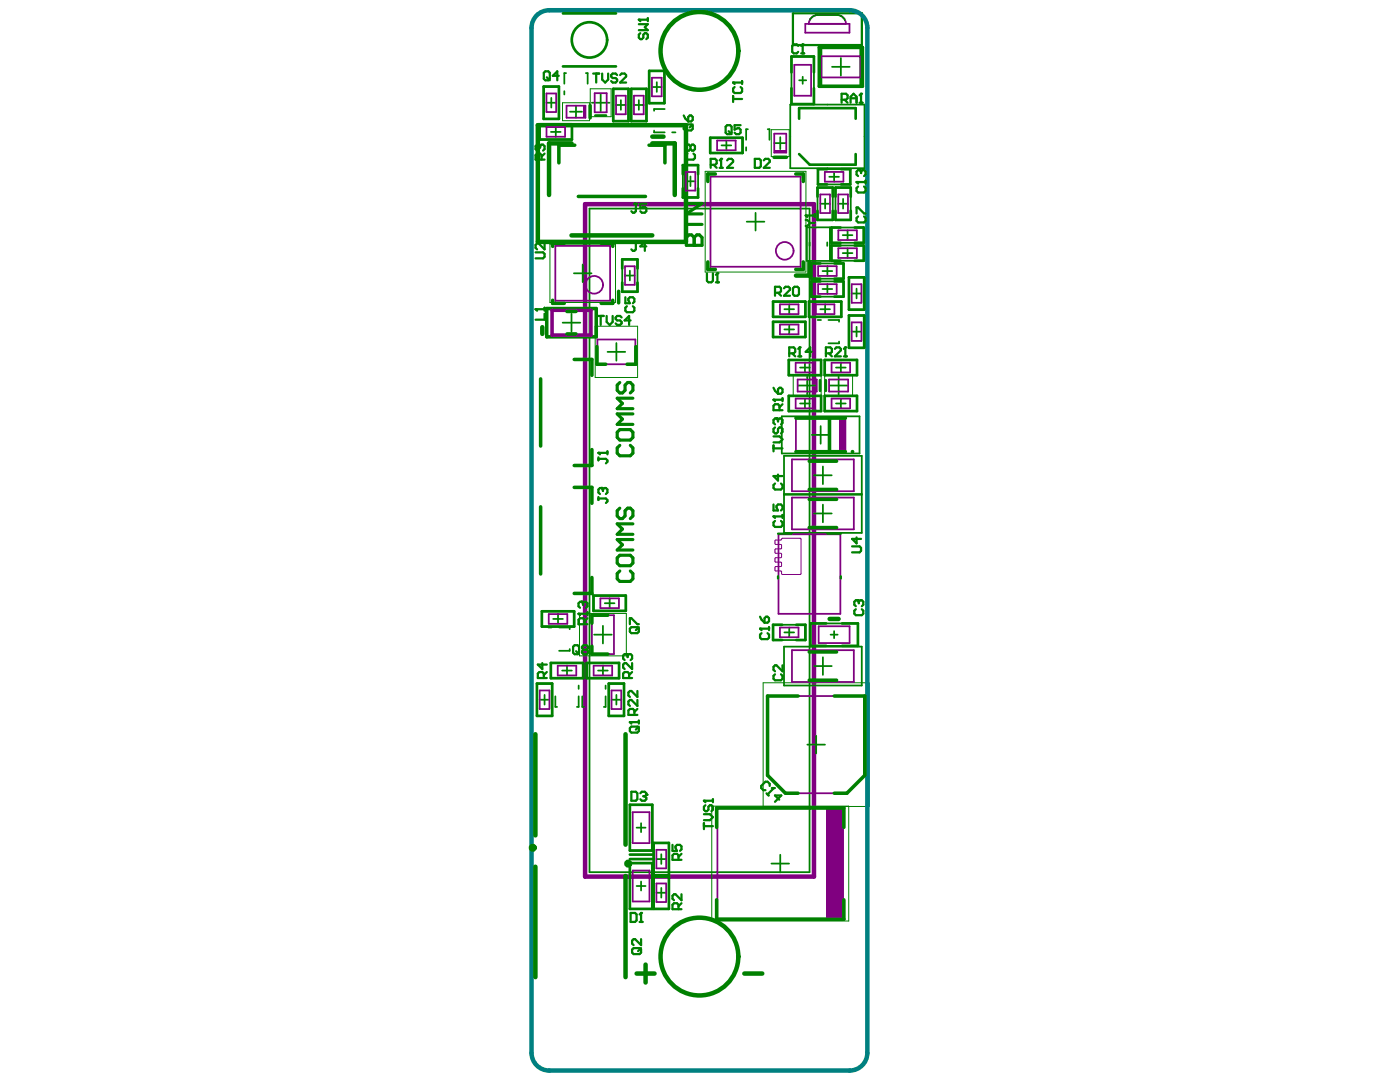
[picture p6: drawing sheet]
<svg xmlns="http://www.w3.org/2000/svg" width="279mm" height="216mm" viewBox="0 0 279 216" stroke-linecap="round" stroke-linejoin="round" font-family="sans-serif">
<path d="M116.8 40.7h45.6v134.2h-45.6z" fill="none" stroke="#800080" stroke-width=".9"/>
<g fill="none" stroke="#008000" stroke-width=".35">
<path d="M108.5 17.3h3v6.4h-3zM110 19.5v2M119.9 18.7v3.6M122.4 17.7h3v6.5h-3zM123.9 20v1.9M126 17.7h3v6.5h-3zM127.5 20v1.9M129.6 14.1h3v6.5h-3zM130.1 17.4h1.9M131.1 16.4v1.9M158 11.3h4.4v9.5h-4.4zM159.5 16h1.4"/>
<path d="M160.2 15.3v1.4M163.9 9.5h7.8v7.7h-7.8zM166 13.3h3.6M167.8 11.6v3.5M107.7 24.8h6.4v3h-6.4zM109.1 20.5h1.9M109.9 26.3h2M110.9 25.4v1.9M113.8 22.3h2.3M114.9 21.1v2.4M118.1 20.5h3.5M122.9 20.9h2"/>
<path d="M126.5 20.9h2M136.3 33h3v6.4h-3zM136.8 36.2h2M137.8 35.2v1.9M141.7 27.5h6.5v3h-6.5zM144 29h1.9M145 28v2M154.5 28.6h2.4M155.7 27.4v2.4M157.7 20.9h14.8v12.7h-14.8zM163.2 37.4h3v6.5h-3zM163.2 33.8h6.5v3h-6.5z"/>
<path d="M164.7 39.7v1.9M165.5 35.3h1.9M166.5 34.3v1.9M166.7 37.4h3.1v6.5h-3.1zM168.3 39.7v1.9M114.5 54.5h3.6M116.3 52.8v3.5M117.6 41.6h44v132.4h-44zM124.2 51.8h3v6.4h-3zM124.7 55h2M125.7 54v2M149 44.2h3.6"/>
<path d="M150.8 42.5v3.5M161 45.4h4.6v6.7h-4.6zM161.9 52.6h6.4v3h-6.4zM161.9 56.1h6.4v3.1h-6.4zM163.7 40.7h1.9M164.2 57.7h1.9M164.2 54.1h1.9M165.1 53.1v2M165.1 56.7v1.9M165.9 45.4h6.5v3h-6.5zM165.9 49h6.5v3h-6.5zM167.3 40.7h1.9"/>
<path d="M168.2 50.5h1.9M168.2 46.9h1.9M169.2 46v1.9M169.2 49.5v2M169.4 55.3h3.1v6.5h-3.1zM170 58.6h1.9M170.9 57.6v1.9M112.3 64.4h3.5M114.1 62.6v3.6M121.3 70.2h3.5M123 68.4v3.6M154.3 60.2h6.4v3h-6.4z"/>
<path d="M154.3 64.2h6.4v3.1h-6.4zM156.5 61.7h2M156.5 65.7h2M157.4 71.8h6.5v3.1h-6.5zM157.4 79h6.5v3h-6.5zM157.5 60.7v2M157.5 64.8v1.9M159.3 76.9h3.6M159.7 73.3h1.9M160.6 72.4v1.9M160.6 79.5v2M161.1 75.2v3.5"/>
<path d="M161.4 60.2h6.5v3h-6.5zM163.7 61.7h1.9M164.6 71.8h6.4v3.1h-6.4zM164.6 79h6.4v3h-6.4zM164.7 60.7v2M165.6 76.9h3.5M166.8 73.3h2M167.4 75.2v3.5M167.8 72.4v1.9M167.8 79.5v2M169.4 63h3.1v6.4h-3.1zM170 66.2h1.9"/>
<path d="M170.9 65.2v2M156 83.1h15.5v7.4h-15.5zM156.5 91h15.5v15.3h-15.5zM156.5 98.6h15.5M156.5 98.7h15.5M159.7 80.5h1.9M162 86.8h3.5M162.5 94.8h3.5M163.8 85v3.5M164.2 93.1v3.5M166.8 80.5h2M118.4 118.8h6.5v3.1h-6.5z"/>
<path d="M121.7 119.4v1.9M162.5 102.5h3.5M164.2 100.7v3.5M107.2 136.4h3v6.4h-3zM107.7 139.6h1.9M108.1 122h6.5v3h-6.5zM108.7 138.7v1.9M109.9 132.3h6.5v3h-6.5zM110.4 123.5h1.9M111.4 122.5v2M112.2 133.8h1.9M113.2 132.8v2"/>
<path d="M117.1 132.3h6.5v3h-6.5zM118.6 126.6h3.5M119.4 133.8h1.9M120.3 124.9v3.5M120.3 132.8v2M120.7 120.4h1.9M121.5 136.4h3v6.4h-3zM122 139.6h2M123 138.7v1.9M154.3 124.7h6.4v3h-6.4zM156.5 129h15.5v7.8h-15.5zM156.5 126.2h2"/>
<path d="M157.5 125.2v2M161.7 124.4h9.5v4.5h-9.5zM162.5 132.9h3.5M164.2 131.1v3.6M165.8 126.6h1.4M166.5 125.9v1.4M161.1 148.6h3.5M162.9 146.8v3.5M125.7 160.6h4.5v9.1h-4.5zM125.7 172.2h4.5v9.2h-4.5zM127 176.8h1.8M127 165.2h1.8"/>
<path d="M127.9 164.3v1.7M127.9 175.9v1.8M130.4 174.9h3.1v6.5h-3.1zM130.4 168.2h3.1v6.4h-3.1zM131 178.1h1.9M131 171.4h1.9M132 170.5v1.9M132 177.2v1.9M154 172.3h3.5M155.7 170.6v3.5"/>
</g>
<path d="M117.8 17.7h4.2v5.6h-4.2zM112.3 20.5h5.3v3.6h-5.3zM140.7 34.2h20.1v20.1h-20.1zM153.9 25.9h3.6v5.3h-3.6zM109.8 48.7h13v11.7h-13zM118.8 65.1h8.4v10.2h-8.4zM158.3 74.8h5.6v4.2h-5.6zM164.6 74.8h5.5v4.2h-5.5zM115.7 122.4h9.3v8.5h-9.3zM152.3 136.2h21.2v24.7h-21.2zM142 160.9h27.4v22.9h-27.4z" fill="none" stroke="#008000" stroke-width=".2"/>
<path d="M107.3 25h29.6v23.3h-29.6z" fill="none" stroke="#008000" stroke-width=".9"/>
<path d="M109.1 61.6h9.9v5.6h-9.9z" fill="none" stroke="#008000" stroke-width=".71"/>
<path d="M158.2 2.6h13.8v6.4h-13.8z" fill="none" stroke="#008000" stroke-width=".45"/>
<g fill="none" stroke="#800080" stroke-width=".35">
<path d="M109.1 18.7h1.9v3.7h-1.9zM118.7 18.6h2.4v3.8h-2.4zM122.9 19.1h2v3.7h-2zM126.5 19.1h2v3.7h-2zM130.1 15.5h1.9v3.7h-1.9zM158.5 12.9h3.4v6.2h-3.4zM160.7 4.8h8.8v1.7h-8.8zM163.2 3h3.9M163.9 11.2h7.8v4.3h-7.8zM109.1 25.4h3.7v1.9h-3.7zM113.1 21.1h3.7v2.4h-3.7zM136.8 34.3h2v3.7h-2z"/>
<path d="M141.8 35.2h18v18h-18zM143.1 28h3.7v2h-3.7zM154.5 26.7h2.4v3.7h-2.4zM163.7 38.8h1.9v3.7h-1.9zM164.6 34.3h3.7v1.9h-3.7zM167.3 38.8h1.9v3.7h-1.9zM110.8 49.1h11v10.9h-11zM124.7 53.1h2v3.7h-2zM163.3 53.1h3.7v2h-3.7zM163.3 56.7h3.7v1.9h-3.7zM167.3 46h3.7v1.9h-3.7zM167.3 49.5h3.7v2h-3.7z"/>
<path d="M170 56.7h1.9v3.7h-1.9zM119.2 67.7h7.6v5h-7.6zM155.7 60.7h3.7v2h-3.7zM155.7 64.8h3.7v1.9h-3.7zM158.8 72.4h3.7v1.9h-3.7zM158.8 79.5h3.7v2h-3.7zM159.2 75.7h3.8v2.4h-3.8zM162.8 60.7h3.7v2h-3.7zM165.5 75.7h3.8v2.4h-3.8zM166 72.4h3.7v1.9h-3.7zM166 79.5h3.7v2h-3.7zM170 64.3h1.9v3.7h-1.9z"/>
<path d="M158.1 99.3h12.3v6.3h-12.3zM158.1 91.7h12.3v6.3h-12.3zM158.8 83.4h9.9v6.7h-9.9zM119.8 119.4h3.7v1.9h-3.7zM155.4 106.6h12.3v15.9h-12.3zM107.7 137.8h1.9v3.7h-1.9zM109.5 122.5h3.7v2h-3.7zM111.3 132.8h3.7v2h-3.7zM118.1 122.8h4.4v7.7h-4.4zM118.5 132.8h3.7v2h-3.7zM122 137.8h2v3.7h-2zM153.2 138.9h19.4v15.8l-3.6 3.6h-12.2l-3.6-3.6z"/>
<path d="M155.7 125.2h3.7v2h-3.7zM158.1 129.7h12.3v6.4h-12.3zM163.4 125h6.2v3.3h-6.2zM126.3 173.7h3.3v6.2h-3.3zM126.3 162.1h3.3v6.1h-3.3zM131 169.6h1.9v3.7h-1.9zM131 176.3h1.9v3.7h-1.9zM143.2 161.3h25.1v22h-25.1z"/>
</g>
<path d="M110.2 61.9h7.7v5h-7.7z" fill="none" stroke="#800080" stroke-width=".71"/>
<g fill="none" stroke="#800080" stroke-width=".2">
<path d="M154.7 107.9v.6M154.7 109.7v.5M154.7 111.5v.5M154.7 113.2v.6M154.8 108.6h1M154.8 107.8h1M154.8 109.5h1M154.8 110.4h1M154.8 111.3h1M154.8 112.2h1M154.8 113h1M154.8 113.9h1"/>
<path d="M156 108.8v.5M156 110.6v.5M156 112.3v.6M156 114.1v.4M156.2 107.4h3.5M156.2 114.6h3.5M159.9 107.6v6.9"/>
</g>
<g fill="#800080">
<path d="M116.3 21.1h.5v2.4h-.5z" fill-rule="evenodd"/>
<path d="M154.5 29.9h2.4v.5h-2.4z" fill-rule="evenodd"/>
<path d="M164.9 161.3h3.4v22h-3.4z" fill-rule="evenodd"/>
<path d="M167.4 83.4h1.3v6.7h-1.3z" fill-rule="evenodd"/>
</g>
<g fill="none" stroke="#800080" stroke-width=".35">
<path d="M163.2 3a1.76 1.76 0 0 0-1.8 1.8M167.1 3a1.76 1.76 0 0 1 1.7 1.8"/>
<circle cx="118.6" cy="56.8" r="1.76"/>
<circle cx="156.6" cy="50.1" r="1.76"/>
</g>
<g fill="none" stroke="#800080" stroke-width=".2">
<path d="M154.7 108.5l.1 .1M154.7 110.2l.1 .2M154.7 112l.1 .2M154.7 113.8l.1 .1M154.8 107.8l-.1 .1M154.8 109.5l-.1 .2M154.8 111.3l-.1 .2M154.8 113l-.1 .2M155.8 108.6l.2 .2M155.8 110.4l.2 .2M155.8 112.2l.2 .1M155.8 113.9l.2 .2"/>
<path d="M156 109.3l-.2 .2M156 114.5l.2 .1M156 111.1l-.2 .2M156 112.9l-.2 .1M156.2 107.4l-.4 .4M159.7 107.4l.2 .2M159.9 114.5l-.2 .1"/>
</g>
<path d="M107.1 3.1a3.5 3.5 0 0 1 2.5-1.1h60a3.5 3.5 0 0 1 3.5 3.6v204.5a3.5 3.5 0 0 1-3.5 3.5h-60a3.5 3.5 0 0 1-3.5-3.5v-204.5a3.5 3.5 0 0 1 1-2.5z" fill="none" stroke="#008080" stroke-width=".9"/>
<g fill="none" stroke="#008000" stroke-width=".71">
<path d="M114.7 29h-3.2v3.5M115.4 39.2h13.4M117.8 21.1v2.4M129.5 29h3.2v3.5M142.8 34.7h-1.5v1.5M154.5 31.4h2.4M158.8 34.7h1.5v1.5M110.3 59.9v.6h2.3M112.6 48.5h-2.3v.7M120 48.5h2.3v.7M122.3 59.9v.6h-2.3M123.5 58.1v2.3"/>
<path d="M141.3 52.3v1.5h1.5M160.3 52.3v1.5h-1.5M107.9 75.6v13.4M113.2 66.6h1.7M113.2 62.1h1.7M114.6 71.7h3.5v3.2M119.1 69.2v3.5h1.8M126.9 69.2v3.5h-1.8M114.6 97.3h3.5v3.1M118.1 89.7v3.2h-3.5M158.8 83.4h9.9M158.8 90.1h9.9"/>
<path d="M161.5 99.6h5.5M161.5 97.7h5.5M161.5 92h5.5M107.9 101.1v13.4M118.1 115.2v3.2h-3.5M161.5 105.3h5.5M118.1 128.9v1.6h3.2M121.3 122.8h-3.2v1.5M159.3 138.9h-6.1v15.8l3.6 3.6h2.5M161.5 135.7h5.5M161.5 130.1h5.5M166.5 138.9h6.1v15.8l-3.6 3.6h-2.5"/>
<path d="M143 165.1v-3.9h25.4v3.9M143 179.5v3.9h25.4v-3.9"/>
</g>
<g fill="none" stroke="#008000" stroke-width=".54">
<path d="M108.5 17.3h3v6.4h-3zM112.3 2.7h10.6M112.3 13.3h10.6M122.4 17.7h3v6.5h-3zM126 17.7h3v6.5h-3zM129.6 14.1h3v6.5h-3zM158 14.4v-3.1h4.4v3.1M158 17.6v3.2h4.4v-3.2M107.7 24.8h6.4v3h-6.4zM118.8 23.1h2.1M136.3 34.8v-1.8h3v1.8M136.3 37.6v1.8h3v-1.8"/>
<path d="M141.7 27.5h6.5v3h-6.5zM163.2 39.2v-1.8h3v1.8M165.1 33.8h-1.9v3h1.9M166.7 39.2v-1.8h3.1v1.8M167.9 33.8h1.8v3h-1.8M124.2 53.6v-1.8h3v1.8M124.2 56.4v1.8h3v-1.8M163.2 42.1v1.8h3v-1.8M163.7 52.6h-1.8v3h1.8M163.7 56.1h-1.8v3.1h1.8M166.5 52.6h1.8v3h-1.8M166.5 56.1h1.8v3.1h-1.8"/>
<path d="M166.7 42.1v1.8h3.1v-1.8M167.7 45.4h-1.8v3h1.8M167.7 49h-1.8v3h1.8M169.4 55.3h3.1v6.5h-3.1zM170.6 45.4h1.8v3h-1.8M170.6 49h1.8v3h-1.8M154.3 60.2h6.4v3h-6.4zM154.3 64.2h6.4v3.1h-6.4zM157.4 71.8h6.5v3.1h-6.5zM157.4 79h6.5v3h-6.5zM161.4 60.2h6.5v3h-6.5zM163.6 75.9v2.1"/>
<path d="M164.6 71.8h6.4v3.1h-6.4zM164.6 79h6.4v3h-6.4zM164.8 75.9v2.1M169.4 63h3.1v6.4h-3.1zM118.4 118.8h6.5v3.1h-6.5zM107.2 136.4h3v6.4h-3zM108.1 122h6.5v3h-6.5zM109.9 132.3h6.5v3h-6.5zM117.1 132.3h6.5v3h-6.5zM121.5 136.4h3v6.4h-3zM156.1 124.7h-1.8v3h1.8M158.9 124.7h1.8v3h-1.8"/>
<path d="M164.9 124.4h-3.2v4.5h3.2M168.1 124.4h3.1v4.5h-3.1M125.7 172.2h4.5v9.2h-4.5zM125.7 160.6h4.5v9.1h-4.5zM125.7 171.4h4.5M125.7 170.5h4.5M130.4 174.9h3.1v6.5h-3.1zM130.4 168.2h3.1v6.4h-3.1z"/>
</g>
<g fill="none" stroke="#008000" stroke-width=".35">
<path d="M112.6 18.2v.7M113 14.6h-.4v2.1M116.9 14.6h.4v2.1M163.2 3h3.9M130.5 26.1v.3h2.2M132.7 21.8h-2.2v.3M134.1 26.4h.7M148.9 29.4v.7M149.3 25.8h-.4v2.1M153.2 25.8h.4v2.1M161.6 48.4v.7M165.1 48.4v.7"/>
<path d="M163.2 63.9h.7M165.3 63.9h2.2v.3M167.5 68.2v.3h-2.2M109.4 125.2h.7M110.8 138.9v2.2h.4M111.6 125.2h2.1v.4M113.7 129.5v.4h-2.1M115.5 138.9v2.2h-.4M115.5 136.8v.7M116.2 138.9v2.2h.4M120.9 136.8v.7M120.9 138.9v2.2h-.4"/>
</g>
<path d="M114.1 28.6h-4.5v10.3M130.2 28.6h4.5v10.3M130.2 27.3h2.2M114.1 47h16.1M161.5 52.3v2.7h-2.6M108.2 65.3v1.3M165.6 123.5h1.8M106.9 146.5v20.2M124.8 146.5v22M106.9 172.9v22.1M124.8 174.8v20.2" fill="none" stroke="#008000" stroke-width=".9"/>
<path d="M163.5 9.5h8.6v7.7h-8.6zM165.5 83.5v6.5" fill="none" stroke="#008000" stroke-width=".72"/>
<path d="M155.3 106.5h2.7M155.3 115v.4M165.1 106.5h2.7M167.8 115v.4" fill="none" stroke="#008000" stroke-width=".45"/>
<path d="M159.5 30.7l2.1 2.2h9.2v-2.2M159.5 23.7v-2.1h11.3v2.1" fill="none" stroke="#008000" stroke-width=".53"/>
<path d="M137 49h3.1v-1.6l-.5-.5h-.5l-.6 .5v1.6M123.7 76.3l-.5 .5v1.1l.5 .5h.5l.5-.5v-1.1l.6-.5h.5l.5 .5v1.1l-.5 .5M126.3 79.5h-3.1l1 1-1 1h3.1M123.2 86.2l.5-.5h2.1l.5 .5v1.1l-.5 .5h-2.1l-.5-.5zM123.7 88.9l-.5 .5v1l.5 .5h2.1l.5-.5v-1l-.5-.5M126.3 82.6h-3.1l1 1-1 1.1h3.1M123.2 111.3l.5-.5h2.1l.5 .5v1.1l-.5 .5h-2.1l-.5-.5zM123.7 113.9l-.5 .6v1l.5 .5h2.1l.5-.5v-1l-.5-.6M123.7 101.4l-.5 .5v1.1l.5 .5h.5l.5-.5v-1.1l.6-.5h.5l.5 .5v1.1l-.5 .5M126.3 107.7h-3.1l1 1-1 1h3.1M126.3 104.5h-3.1l1 1.1-1 1h3.1" fill="none" stroke="#008000" stroke-width=".63"/>
<circle cx="138.5" cy="49" r=".31" fill="#008000"/>
<path d="M137 49v-1.6l.5-.5h.5l.5 .5v1.6M137 43.7v2.1M137 44.8h3.1M137 40.6h3.1l-3.1 2.1h3.1" fill="none" stroke="#008000" stroke-width=".63"/>
<path d="M127 194.3h3.6M128.8 192.5v3.6M148.5 194.3h3.6" fill="none" stroke="#008000" stroke-width=".9"/>
<path d="M125 130.5h-.3l-.3 .3v.6l.3 .3M125.6 135.3v-.9l-.3-.3h-.6l-.3 .3v.9h1.7M126.1 132.3v1.2l-1.1-1.2h-.3l-.3 .3v.6l.3 .3M126.1 134.1l-.5 .6M134.2 168.6v1.2h.9l-.3-.9 .3-.3h.6l.3 .3v.6l-.3 .3M135.4 171.6v-.9l-.3-.3h-.6l-.3 .3v.9h1.8M136 170.4l-.6 .6" fill="none" stroke="#008000" stroke-width=".45"/>
<circle cx="125" cy="130.5" r=".22" fill="#008000"/>
<path d="M125 130.5l.3 .3M125.3 130.8v.3M125.3 130.8l.3-.3h.2l.3 .3v.6l-.3 .3M127.2 137.9v1.2l-1.2-1.2h-.3l-.3 .3v.6l.3 .3M127.2 139.7v1.2l-1.2-1.2h-.3l-.3 .3v.6l.3 .3M126 158h.9l.3 .3v1.2l-.3 .3h-.9zM126.6 142.7v-.9l-.3-.3h-.6l-.3 .3v.9h1.8M127.2 141.5l-.6 .6M127.8 158.3l.3-.3h.6l.3 .3v.3" fill="none" stroke="#008000" stroke-width=".45"/>
<circle cx="129" cy="158.6" r=".22" fill="#008000"/>
<path d="M164.8 70.5h.9l.3-.3v-.6l-.3-.3h-.9v1.8M165.4 70.5l.6 .6M166.6 69.6l.3-.3h.6l.3 .3v.3l-1.2 1.2h1.2M168.4 71.1h.6M168.7 69.3v1.8M128.4 158.9h.3M128.7 158.9l.3 .3v.3l-.3 .3h-.6l-.3-.3M129 158.6l-.3 .3" fill="none" stroke="#008000" stroke-width=".45"/>
<circle cx="168.7" cy="69.3" r=".22" fill="#008000"/>
<path d="M154.4 79.8h1.8M156.2 79.5v.6M168.7 69.3l-.3 .3M155.6 81.9v-.9l-.3-.3h-.6l-.3 .3v.9h1.8M156.2 80.7l-.6 .6" fill="none" stroke="#008000" stroke-width=".45"/>
<circle cx="154.4" cy="79.8" r=".22" fill="#008000"/>
<path d="M160.8 43.9h.3l.6 .6M160.8 43h1.8M161.7 44.5l-.6 .6h-.3M161.7 44.5h.9M162.6 42.7v.6M154.4 79.8l.3 .3M154.4 77.4l.3 .6 .6 .6M155.3 77.7l.3-.3h.3l.3 .3v.6l-.3 .3h-.6z" fill="none" stroke="#008000" stroke-width=".45"/>
<circle cx="160.8" cy="43" r=".22" fill="#008000"/>
<path d="M127.5 4.8h1.8l-.6 .6 .6 .6h-1.8M127.5 3.9h1.8M127.8 6.6l-.3 .3v.6l.3 .3h.3l.3-.3v-.6l.3-.3h.3l.3 .3v.6l-.3 .3M129.3 3.6v.6M160.8 43l.3 .3" fill="none" stroke="#008000" stroke-width=".45"/>
<circle cx="127.5" cy="3.9" r=".22" fill="#008000"/>
<path d="M127.5 3.9l.3 .3M106.9 61.7h1.8M108.7 62.6v1.2h-1.8M108.7 61.4v.6M114.4 129l.3-.3h.6l.3 .3v1.2l-.3 .3h-.6l-.3-.3zM115 129.9l.6 .6M116.5 129.6l-.3-.3v-.3l.3-.3h.6l.3 .3v.3l-.3 .3M116.5 129.6l-.3 .3v.3l.3 .3h.6l.3-.3v-.3l-.3-.3M116.5 129.6h.6M125.7 125.4l.3-.3h1.2l.3 .3v.6l-.3 .3h-1.2l-.3-.3zM125.7 124.5v-1.1h.3l1.2 1.1h.3M127.5 125.1l-.6 .6" fill="none" stroke="#008000" stroke-width=".45"/>
<circle cx="106.9" cy="61.7" r=".22" fill="#008000"/>
<path d="M106.9 61.7l.3 .3M151.7 125.4h1.8M152 126.3l-.3 .3v.6l.3 .3h1.2l.3-.3v-.6l-.3-.3M153.5 125.1v.6" fill="none" stroke="#008000" stroke-width=".45"/>
<circle cx="151.7" cy="125.4" r=".22" fill="#008000"/>
<path d="M154.4 103.1h1.8M154.7 103.9l-.3 .3v.6l.3 .3h1.2l.3-.3v-.6l-.3-.3M156.2 102.8v.6M151.7 125.4l.3 .3M151.7 123.1l.3 .6 .6 .5M152.6 123.4l.3-.3h.3l.3 .3v.6l-.3 .2h-.6z" fill="none" stroke="#008000" stroke-width=".45"/>
<circle cx="154.4" cy="103.1" r=".22" fill="#008000"/>
<path d="M154.4 103.1l.3 .3M154.4 100.7v1.2h.9l-.3-.9 .3-.3h.6l.3 .3v.6l-.3 .3M153.6 156.8v-.4l-.4-.4h-.4l-.9 .8v.4l.4 .5h.5M154.5 157.2l-1.3 1.3 .2 .2-.4-.4" fill="none" stroke="#008000" stroke-width=".45"/>
<circle cx="154.5" cy="157.2" r=".22" fill="#008000"/>
<path d="M170.9 36.3h1.8M171.2 37.2l-.3 .3v.6l.3 .3h1.2l.3-.3v-.6l-.3-.3M172.7 36v.6M154.7 58.4h.9l.3-.3v-.6l-.3-.3h-.9v1.8M155.3 58.4l.6 .6M156.5 57.5l.3-.3h.6l.3 .3v.3l-1.2 1.2h1.2M158.6 57.2h.5l.3 .3v1.2l-.3 .3h-.5l-.3-.3v-1.2zM154 157.2h.5M155.5 159.6l-.8-.9h1.2l-1.2 1.3" fill="none" stroke="#008000" stroke-width=".45"/>
<circle cx="170.9" cy="36.3" r=".22" fill="#008000"/>
<path d="M170.9 36.3l.3 .3M171.5 33.9h-.3l-.3 .3v.6l.3 .3" fill="none" stroke="#008000" stroke-width=".45"/>
<circle cx="171.5" cy="33.9" r=".22" fill="#008000"/>
<g fill="none" stroke="#008000" stroke-width=".45">
<path d="M168 19.9h.9l.3-.3v-.6l-.3-.3h-.9v1.8M168.6 19.9l.6 .6M169.8 19.6h1.1M171.8 18.7v1.8M137.2 30.7l-.3 .3v.5l.3 .3h1.2l.3-.3v-.5l-.3-.3M137.8 29.2l-.3-.3h-.3l-.3 .3v.6l.3 .3h.3l.3-.3M137.8 29.2l.3-.3h.3l.3 .3v.6l-.3 .3h-.3l-.3-.3M137.8 29.2v.6M169.8 20.5v-1.2l.5-.6 .6 .6v1.2M171.5 20.5h.6M171.5 33.9l.3 .3M171.8 34.2v.3"/>
<path d="M171.8 34.2l.3-.3h.3l.3 .3v.6l-.3 .3"/>
</g>
<circle cx="171.8" cy="18.7" r=".22" fill="#008000"/>
<g fill="none" stroke="#008000" stroke-width=".45">
<path d="M108.8 14.2h.6l.3 .3v1.2l-.3 .3h-.6l-.3-.3v-1.2zM109.1 15.4l.6 .6M111.5 15.1h-1.2l.9-.9v1.8M118.4 14.7h1.2M119 14.7v1.8M120.2 14.7v1.2l.6 .6 .6-.6v-1.2M123.2 15l-.3-.3h-.6l-.3 .3v.3l.3 .3h.6l.3 .3v.3l-.3 .3h-.6l-.3-.3M123.8 15l.3-.3h.6l.3 .3v.3l-1.2 1.2h1.2M171.8 18.7l-.3 .3M124.8 59.3v1.2h.9l-.3-.6v-.3l.3-.3h.6l.3 .3v.6l-.3 .3M170.9 42.6v-1.2h.3l1.2 1.2h.3M171.2 43.2l-.3 .3v.6l.3 .3h1.2l.3-.3v-.6l-.3-.3"/>
<path d="M119.3 63h1.2M119.9 63v1.8M121.1 63v1.2l.6 .6 .6-.6v-1.2M124.1 63.3l-.3-.3h-.6l-.3 .3v.3l.3 .3h.6l.3 .3v.3l-.3 .3h-.6l-.3-.3M125.1 61.1l-.3 .3v.6l.3 .3h1.2l.3-.3v-.6l-.3-.3M125.8 63.9h-1.1l.9-.9v1.8M157.5 70.5h.9l.3-.3v-.6l-.3-.3h-.9v1.8M158.1 70.5l.6 .6M159.3 71.1h.6M159.6 69.3v1.8"/>
</g>
<circle cx="159.6" cy="69.3" r=".22" fill="#008000"/>
<path d="M159.6 69.3l-.3 .3M162 70.2h-1.2l.9-.9v1.8M115.5 122.5h1.7M116.6 124.6v-.9l-.2-.3h-.6l-.3 .3v.9h1.7M117.2 123.4l-.6 .6M117.2 122.2v.6" fill="none" stroke="#008000" stroke-width=".45"/>
<circle cx="115.5" cy="122.5" r=".22" fill="#008000"/>
<path d="M115.5 122.5l.3 .3M116.1 120.1h-.3l-.3 .3v.6l.3 .3" fill="none" stroke="#008000" stroke-width=".45"/>
<circle cx="116.1" cy="120.1" r=".22" fill="#008000"/>
<path d="M146.3 19.2v1.2M146.3 19.8h1.8M146.3 16.5h1.8M146.6 17.4l-.3 .3v.6l.3 .3h1.2l.3-.3v-.6l-.3-.3M148.1 16.2v.6M116.1 120.1l.3 .3M116.4 120.4v.3M116.4 120.4l.2-.3h.3l.3 .3v.6l-.3 .3" fill="none" stroke="#008000" stroke-width=".45"/>
<circle cx="146.3" cy="16.5" r=".22" fill="#008000"/>
<path d="M146.3 16.5l.3 .3M106.9 50.4h1.5l.3 .3v.6l-.3 .3h-1.5M108.7 48.6v1.2l-1.2-1.2h-.3l-.3 .3v.6l.3 .3M141.1 54.5v1.5l.3 .3h.6l.3-.3v-1.5M142.9 56.3h.6M143.2 54.5v1.8" fill="none" stroke="#008000" stroke-width=".45"/>
<circle cx="143.2" cy="54.5" r=".22" fill="#008000"/>
<g fill="none" stroke="#008000" stroke-width=".45">
<path d="M143.2 54.5l-.3 .3M108.2 132.3v1.2l-.9-.9h1.8M108.5 135.3v-.9l-.3-.3h-.6l-.3 .3v.9h1.8M109.1 134.1l-.6 .6M125.7 145.3l.3-.3h1.2l.3 .3v.6l-.3 .3h-1.2l-.3-.3zM125.7 144.1h1.8M127.5 143.8v.6M127.5 145l-.6 .6M136 178.4v1.2l-1.2-1.2h-.3l-.3 .3v.6l.3 .3M126.1 189.5l.3-.3h1.2l.3 .3v.6l-.3 .3h-1.2l-.3-.3zM127.9 187.4v1.2l-1.2-1.2h-.3l-.3 .3v.6l.3 .3M127.9 189.2l-.6 .6"/>
<path d="M135.4 181.4v-.9l-.3-.3h-.6l-.3 .3v.9h1.8M136 180.2l-.6 .6"/>
</g>
<circle cx="125.7" cy="144.1" r=".22" fill="#008000"/>
<path d="M125.7 144.1l.3 .3M125.9 182.2h.8l.3 .3v1.2l-.3 .3h-.8zM127.6 184h.6M127.9 182.2v1.8" fill="none" stroke="#008000" stroke-width=".45"/>
<circle cx="127.9" cy="182.2" r=".22" fill="#008000"/>
<path d="M159.3 9.2l-.3-.3h-.6l-.3 .3v1.2l.3 .2h.6l.3-.2M159.9 10.6h.6M160.2 8.9v1.7M154.7 96.5l-.3 .3v.6l.3 .3h1.2l.3-.3v-.6l-.3-.3M155.3 94.7v1.2l-.9-.9h1.8M127.9 182.2l-.3 .3" fill="none" stroke="#008000" stroke-width=".45"/>
<circle cx="160.2" cy="8.9" r=".22" fill="#008000"/>
<path d="M160.2 8.9l-.3 .3M154.4 88.9v1.2M154.4 89.5h1.8M154.4 87.1h1.2l.6 .6-.6 .6h-1.2M154.7 85.3l-.3 .3v.6l.3 .3h.3l.3-.3v-.6l.3-.3h.3l.3 .3v.6l-.3 .3M155 83.5h-.3l-.3 .3v.6l.3 .3" fill="none" stroke="#008000" stroke-width=".45"/>
<circle cx="155" cy="83.5" r=".22" fill="#008000"/>
<path d="M107.5 28.9h-.3l-.3 .3v.6l.3 .3M108.1 31.8v-.8l-.3-.3h-.6l-.3 .3v.8h1.8M108.7 30.7l-.6 .5M126.6 40.7h.6M126.9 40.7v1.4l-.3 .3h-.3l-.3-.3M129 40.7h-1.2v.8l.6-.2h.3l.3 .2v.6l-.3 .3h-.6l-.3-.3M155 83.5l.3 .3M155.3 83.8v.3M155.3 83.8l.3-.3h.3l.3 .3v.6l-.3 .3" fill="none" stroke="#008000" stroke-width=".45"/>
<circle cx="107.5" cy="28.9" r=".22" fill="#008000"/>
<path d="M107.5 28.9l.3 .3M107.8 29.2v.3M107.8 29.2l.3-.3h.3l.3 .3v.6l-.3 .3M141.8 32.9h.9l.3-.3v-.6l-.3-.3h-.9v1.8M142.4 32.9l.6 .6M143.6 33.5h.6M143.9 31.7v1.8" fill="none" stroke="#008000" stroke-width=".45"/>
<circle cx="143.9" cy="31.7" r=".22" fill="#008000"/>
<path d="M143.9 31.7l-.3 .3M145.1 32l.3-.3h.6l.3 .3v.3l-1.2 1.2h1.2M140.5 159.8h1.8M142.3 159.5v.6M140.5 164.3v1.1M140.5 164.9h1.8M140.5 162.5h1.2l.6 .6-.6 .6h-1.2M140.8 160.7l-.3 .3v.6l.3 .3h.3l.3-.3v-.6l.3-.3h.3l.3 .3v.6l-.3 .3" fill="none" stroke="#008000" stroke-width=".45"/>
<circle cx="140.5" cy="159.8" r=".22" fill="#008000"/>
<path d="M145.1 25h.6l.3 .3v1.2l-.3 .3h-.6l-.3-.3v-1.2zM145.4 26.2l.6 .6M147.8 25h-1.2v.9l.6-.3h.3l.3 .3v.6l-.3 .3h-.6l-.3-.3M150.6 31.7h.9l.3 .3v1.2l-.3 .3h-.9zM152.4 32l.3-.3h.6l.3 .3v.3l-1.2 1.2h1.2M119.4 99.2v.6M119.4 99.5h1.5l.3 .3v.3l-.3 .3M120 97.4h-.3l-.3 .3v.6l.3 .3M140.5 159.8l.3 .3" fill="none" stroke="#008000" stroke-width=".45"/>
<circle cx="120" cy="97.4" r=".22" fill="#008000"/>
<path d="M119.4 91.6h1.5l.3 .3v.3l-.3 .3M119.4 91.3v.6M119.4 90.4h1.8M120 97.4l.3 .3M120.3 97.7v.3M120.3 97.7l.3-.3h.3l.3 .3v.6l-.3 .3M121.2 90.1v.6" fill="none" stroke="#008000" stroke-width=".45"/>
<circle cx="119.4" cy="90.4" r=".22" fill="#008000"/>
<path d="M136.5 25.1l.3-.3h1.1l.3 .3v.6l-.3 .3h-1.1l-.3-.3zM136.5 23l.3 .6 .5 .6M137.3 23.3l.3-.3h.3l.3 .3v.6l-.3 .3h-.6zM138.2 24.8l-.6 .6M119.4 90.4l.3 .3M170.1 109h1.4l.3 .3v.6l-.3 .3h-1.4M170.9 107.2v1.2l-.8-.9h1.7M171.1 119.8h-.3l-.3 .3v.6l.3 .3M170.8 121.6l-.3 .3v.6l.3 .3h1.2l.3-.3v-.6l-.3-.3" fill="none" stroke="#008000" stroke-width=".45"/>
<circle cx="171.1" cy="119.8" r=".22" fill="#008000"/>
<path d="M126.6 48.3h.6M126.9 48.3v1.5l-.3 .3h-.3l-.3-.3M129 49.2h-1.2l.9-.9v1.8M171.1 119.8l.3 .3M154.7 134.5l-.3 .3v.6l.3 .3h1.2l.3-.3v-.6l-.3-.3M156.2 132.8v1.2l-1.2-1.2h-.3l-.3 .3v.6l.3 .3M171.4 120.1v.3M171.4 120.1l.3-.3h.3l.3 .3v.6l-.3 .3" fill="none" stroke="#008000" stroke-width=".45"/>
<g fill="none" stroke="#008000" stroke-width=".9">
<circle cx="139.6" cy="10.2" r="7.8"/>
<circle cx="106.3" cy="169.2" r=".35"/>
<circle cx="125.4" cy="172.3" r=".35"/>
<circle cx="139.6" cy="190.9" r="7.8"/>
</g>
<circle cx="117.6" cy="8" r="3.5" fill="none" stroke="#008000" stroke-width=".54"/>
<circle cx="170.1" cy="90.1" r=".18" fill="none" stroke="#008000" stroke-width=".36"/>
<path d="M163.2 3a1.7 1.7 0 0 0-1.6 1M167.1 3a1.7 1.7 0 0 1 1.5 1" fill="none" stroke="#008000" stroke-width=".35"/>
</svg>
